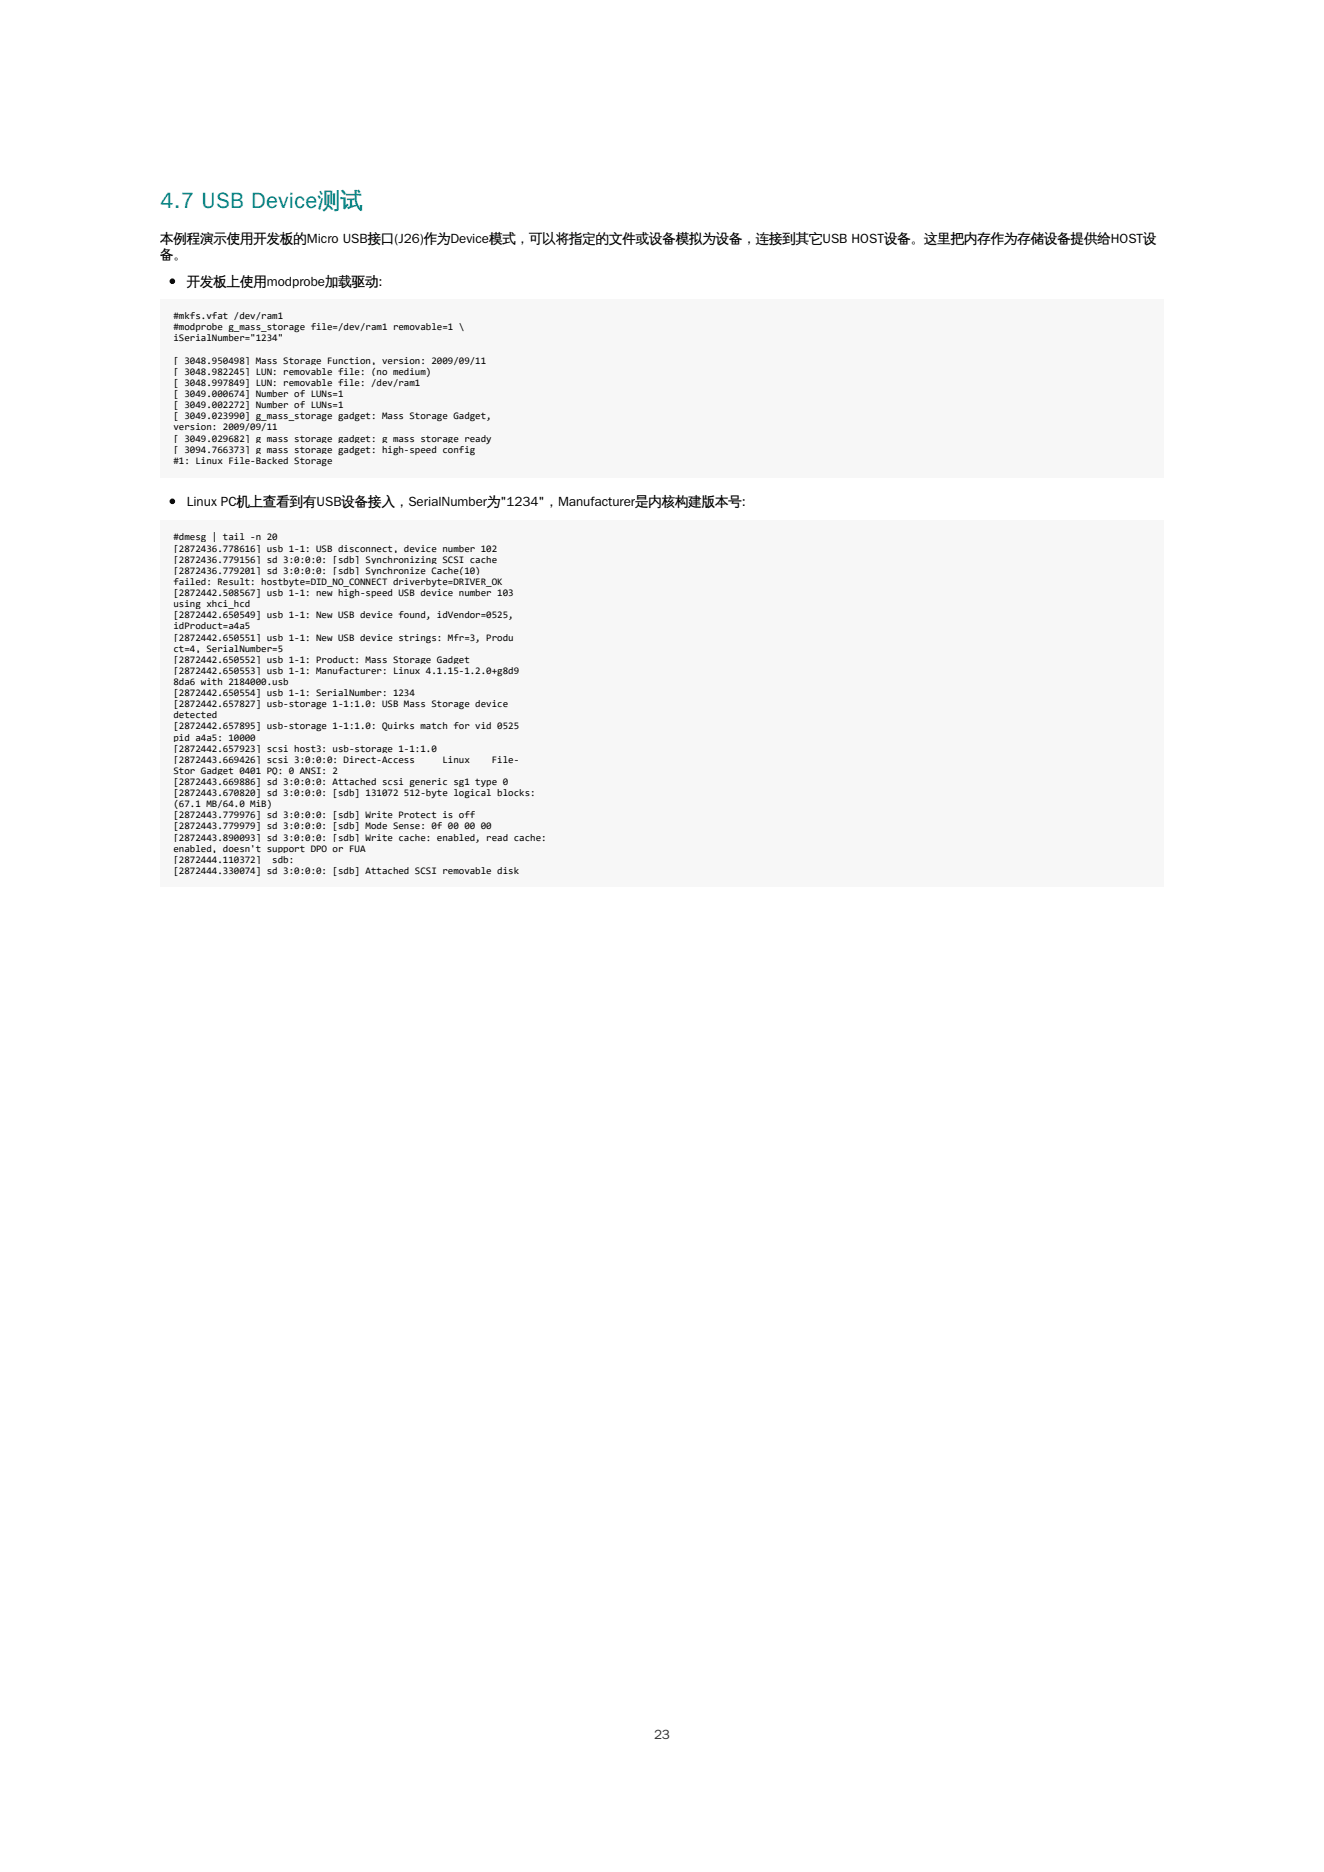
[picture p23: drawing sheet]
<svg xmlns="http://www.w3.org/2000/svg" width="210mm" height="297mm" viewBox="0 0 210 297" stroke-linecap="round" stroke-linejoin="round" font-family="sans-serif">
<defs><g id="words">
<text font-size="3.5" fill="#008080" x="25.4" y="33">4.7 USB Device测试</text>
<g font-size="2.1">
<text x="25.4" y="38.6">本例程演示使用开发板的Micro USB接口(J26)作为Device模式，可以将指定的文件或设备模拟为设备，连接到其它USB HOST设备。这里把内存作为存储设备提供给HOST设</text>
<text x="25.4" y="41.1">备。</text>
<text x="29.6" y="45.3">开发板上使用modprobe加载驱动:</text>
<text x="29.6" y="80.2">Linux PC机上查看到有USB设备接入，SerialNumber为&quot;1234&quot;，Manufacturer是内核构建版本号:</text>
</g>
<text font-size="2.1" fill="#343232" x="103.7" y="275.8">23</text>
<g font-size="1.6">
<text x="27.5" y="50.7">#mkfs.vfat /dev/ram1</text>
<text x="27.5" y="52.4">#modprobe g_mass_storage file=/dev/ram1 removable=1 \</text>
<text x="27.5" y="54.2">iSerialNumber=&quot;1234&quot;</text>
<text x="27.5" y="57.7">[ 3048.950498] Mass Storage Function, version: 2009/09/11</text>
<text x="27.5" y="59.5">[ 3048.982245] LUN: removable file: (no medium)</text>
<text x="27.5" y="61.2">[ 3048.997849] LUN: removable file: /dev/ram1</text>
<text x="27.5" y="63">[ 3049.000674] Number of LUNs=1</text>
<text x="27.5" y="64.8">[ 3049.002272] Number of LUNs=1</text>
<text x="27.5" y="66.5">[ 3049.023990] g_mass_storage gadget: Mass Storage Gadget,</text>
<text x="27.5" y="68.3">version: 2009/09/11</text>
<text x="27.5" y="70.1">[ 3049.029682] g_mass_storage gadget: g_mass_storage ready</text>
<text x="27.5" y="71.8">[ 3094.766373] g_mass_storage gadget: high-speed config</text>
<text x="27.5" y="73.6">#1: Linux File-Backed Storage</text>
<text x="27.5" y="85.7">#dmesg | tail -n 20</text>
<text x="27.5" y="87.5">[2872436.778616] usb 1-1: USB disconnect, device number 102</text>
<text x="27.5" y="89.3">[2872436.779156] sd 3:0:0:0: [sdb] Synchronizing SCSI cache</text>
<text x="27.5" y="91">[2872436.779201] sd 3:0:0:0: [sdb] Synchronize Cache(10)</text>
<text x="27.5" y="92.8">failed: Result: hostbyte=DID_NO_CONNECT driverbyte=DRIVER_OK</text>
<text x="27.5" y="94.6">[2872442.508567] usb 1-1: new high-speed USB device number 103</text>
<text x="27.5" y="96.3">using xhci_hcd</text>
<text x="27.5" y="98.1">[2872442.650549] usb 1-1: New USB device found, idVendor=0525,</text>
<text x="27.5" y="99.9">idProduct=a4a5</text>
<text x="27.5" y="101.6">[2872442.650551] usb 1-1: New USB device strings: Mfr=3, Produ</text>
<text x="27.5" y="103.4">ct=4, SerialNumber=5</text>
<text x="27.5" y="105.1">[2872442.650552] usb 1-1: Product: Mass Storage Gadget</text>
<text x="27.5" y="106.9">[2872442.650553] usb 1-1: Manufacturer: Linux 4.1.15-1.2.0+g8d9</text>
<text x="27.5" y="108.7">8da6 with 2184000.usb</text>
<text x="27.5" y="110.4">[2872442.650554] usb 1-1: SerialNumber: 1234</text>
<text x="27.5" y="112.2">[2872442.657827] usb-storage 1-1:1.0: USB Mass Storage device</text>
<text x="27.5" y="114">detected</text>
<text x="27.5" y="115.7">[2872442.657895] usb-storage 1-1:1.0: Quirks match for vid 0525</text>
<text x="27.5" y="117.5">pid a4a5: 10000</text>
<text x="27.5" y="119.3">[2872442.657923] scsi host3: usb-storage 1-1:1.0</text>
<text x="27.5" y="121">[2872443.669426] scsi 3:0:0:0: Direct-Access</text>
<text x="27.5" y="122.8">Stor Gadget 0401 PQ: 0 ANSI: 2</text>
<text x="27.5" y="124.5">[2872443.669886] sd 3:0:0:0: Attached scsi generic sg1 type 0</text>
<text x="70.2" y="121">Linux</text>
<text x="78" y="121">File-</text>
<text x="27.5" y="126.3">[2872443.670820] sd 3:0:0:0: [sdb] 131072</text>
<text x="27.5" y="128.1">(67.1 MB/64.0 MiB)</text>
<text x="27.5" y="129.8">[2872443.779976] sd 3:0:0:0: [sdb] Write Protect is off</text>
<text x="27.5" y="131.6">[2872443.779979] sd 3:0:0:0: [sdb] Mode Sense: 0f 00</text>
<text x="64.1" y="126.3">512-byte logical blocks:</text>
<text x="73.7" y="131.6">00</text>
<text x="76.3" y="131.6">00</text>
<text x="27.5" y="133.4">[2872443.890093] sd 3:0:0:0: [sdb] Write cache: enabled, read cache:</text>
<text x="27.5" y="135.1">enabled, doesn't support DPO or FUA</text>
<text x="27.5" y="136.9">[2872444.110372]</text>
<text x="43.2" y="136.9">sdb:</text>
<text x="27.5" y="138.7">[2872444.330074] sd 3:0:0:0: [sdb] Attached SCSI removable disk</text>
</g>
</g></defs>
<g fill="#f7f7f7">
<path d="M25.4 47.4h159.2v28.4h-159.2z"/>
<path d="M25.4 82.5h159.2v58.2h-159.2z"/>
</g>
<circle cx="27.3" cy="44.6" r=".35" fill="#000" stroke="#000" stroke-width=".18"/>
<g fill="#f7f7f7">
<path d="M27.5 49.2h17.5v1.8h-17.5z"/>
<path d="M27.5 51h46.2v1.7h-46.2z"/>
<path d="M27.5 52.7h17.5v1.8h-17.5z"/>
<path d="M27.5 56.3h49.6v1.7h-49.6z"/>
<path d="M27.5 58h40.9v1.8h-40.9z"/>
<path d="M27.5 59.8h39.2v1.8h-39.2z"/>
<path d="M27.5 61.6h27v1.7h-27z"/>
<path d="M27.5 63.3h27v1.8h-27z"/>
<path d="M27.5 65.1h51.3v1.7h-51.3z"/>
<path d="M27.5 66.8h16.6v1.8h-16.6z"/>
<path d="M27.5 68.6h50.4v1.8h-50.4z"/>
<path d="M27.5 70.4h48.9v1.7h-48.9z"/>
<path d="M27.5 72.1h25.2v1.8h-25.2z"/>
</g>
<circle cx="27.3" cy="79.5" r=".35" fill="#000" stroke="#000" stroke-width=".18"/>
<g fill="#f7f7f7">
<path d="M27.5 84.3h16.6v1.8h-16.6z"/>
<path d="M27.5 86.1h51.3v1.7h-51.3z"/>
<path d="M27.5 87.8h51.3v1.8h-51.3z"/>
<path d="M27.5 89.6h49.6v1.8h-49.6z"/>
<path d="M27.5 91.4h52.2v1.7h-52.2z"/>
<path d="M27.5 93.1h54.8v1.8h-54.8z"/>
<path d="M27.5 94.9h12.2v1.7h-12.2z"/>
<path d="M27.5 96.6h54.8v1.8h-54.8z"/>
<path d="M27.5 98.4h12.2v1.8h-12.2z"/>
<path d="M27.5 100.2h54v1.7h-54z"/>
<path d="M27.5 101.9h17.5v1.8h-17.5z"/>
<path d="M27.5 103.7h47.1v1.8h-47.1z"/>
<path d="M27.5 105.5h54.8v1.7h-54.8z"/>
<path d="M27.5 107.2h18.4v1.8h-18.4z"/>
<path d="M27.5 109h38.3v1.8h-38.3z"/>
<path d="M27.5 110.8h54v1.7h-54z"/>
<path d="M27.5 112.5h7.1v1.8h-7.1z"/>
<path d="M27.5 114.3h55.7v1.7h-55.7z"/>
<path d="M27.5 116h13.1v1.8h-13.1z"/>
<path d="M27.5 117.8h41.8v1.8h-41.8z"/>
<path d="M27.5 119.6h54.8v1.7h-54.8z"/>
<path d="M27.5 121.3h26.1v1.8h-26.1z"/>
<path d="M27.5 123.1h53.1v1.8h-53.1z"/>
<path d="M27.5 124.9h58.4v1.7h-58.4z"/>
<path d="M27.5 126.6h15.7v1.8h-15.7z"/>
<path d="M27.5 128.4h48v1.8h-48z"/>
<path d="M27.5 130.2h50.4v1.7h-50.4z"/>
<path d="M27.5 131.9h60.1v1.8h-60.1z"/>
<path d="M27.5 133.7h30.5v1.7h-30.5z"/>
<path d="M27.5 135.4h19.2v1.8h-19.2z"/>
<path d="M27.5 137.2h54.8v1.8h-54.8z"/>
</g>
<use href="#words"/>
</svg>
